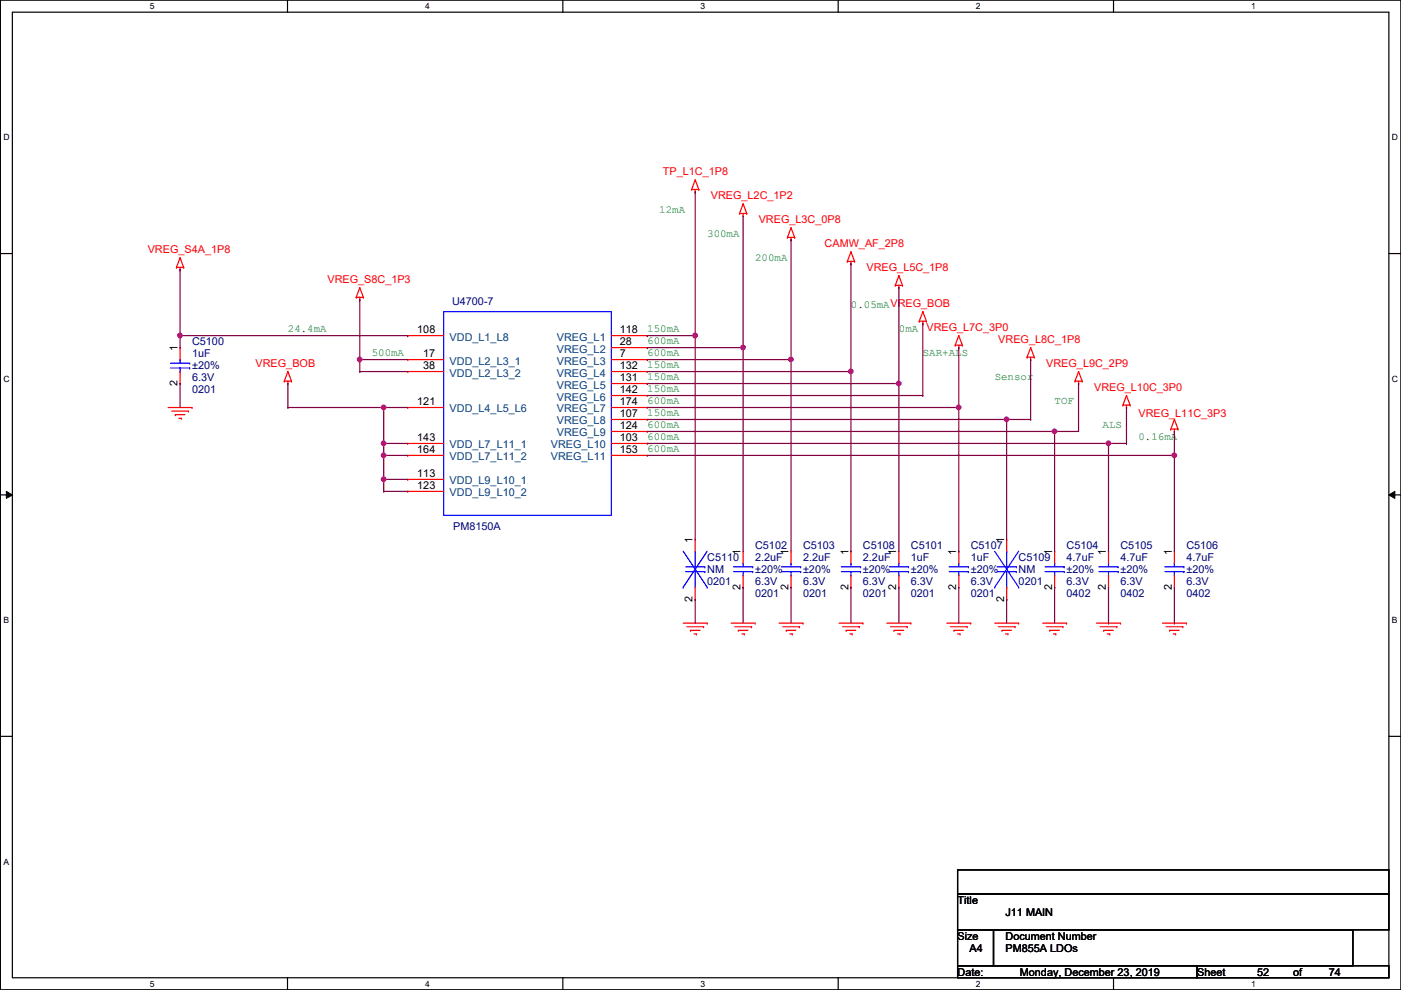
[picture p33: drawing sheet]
<svg xmlns="http://www.w3.org/2000/svg" width="297mm" height="210mm" viewBox="0 0 297 210" stroke-linecap="round" stroke-linejoin="round" font-family="sans-serif">
<defs><g id="words">
<g font-size="2.3" fill="#f00">
<text x="140.5" y="37.2">TP_L1C_1P8</text>
<text x="150.7" y="42.2">VREG_L2C_1P2</text>
<text x="160.9" y="47.3">VREG_L3C_0P8</text>
<text x="31.3" y="53.7">VREG_S4A_1P8</text>
<text x="174.8" y="52.4">CAMW_AF_2P8</text>
<text x="183.7" y="57.5">VREG_L5C_1P8</text>
<text x="69.4" y="60">VREG_S8C_1P3</text>
<text x="196.4" y="70.2">VREG_L7C_3P0</text>
<text x="54.2" y="77.8">VREG_BOB</text>
<text x="211.7" y="72.7">VREG_L8C_1P8</text>
<text x="221.8" y="77.8">VREG_L9C_2P9</text>
<text x="232" y="82.9">VREG_L10C_3P0</text>
<text x="241.4" y="88.5">VREG_L11C_3P3</text>
</g>
<g font-size="2.3" fill="#008000">
<text x="139.8" y="45.1">12mA</text>
<text x="149.9" y="50.2">300mA</text>
<text x="160.1" y="55.2">200mA</text>
<text x="180.4" y="65.4">0.05mAVREG_BOB</text>
<text x="61" y="70.5">24.4mA</text>
<text x="137.2" y="70.5">150mA</text>
<text x="190.6" y="70.5">0mA</text>
<text x="78.8" y="75.6">500mA</text>
<text x="137.2" y="73">600mA</text>
<text x="137.2" y="75.6">600mA</text>
<text x="195.7" y="75.6">SAR+ALS</text>
<text x="137.2" y="78.1">150mA</text>
<text x="137.2" y="80.6">150mA</text>
<text x="137.2" y="83.2">150mA</text>
<text x="210.9" y="80.6">Sensor</text>
<text x="137.2" y="85.7">600mA</text>
<text x="137.2" y="88.3">150mA</text>
<text x="223.6" y="85.7">TOF</text>
<text x="137.2" y="90.8">600mA</text>
<text x="137.2" y="93.3">600mA</text>
<text x="137.2" y="95.9">600mA</text>
<text x="233.8" y="90.8">ALS</text>
<text x="241.4" y="93.3">0.16mA</text>
</g>
<g font-size="2.3" fill="#000080">
<text x="95.8" y="64.6">U4700-7</text>
<text x="40.7" y="73.2">C5100</text>
<text x="40.7" y="75.8">1uF</text>
<text x="40.7" y="83.4">0201</text>
<text x="40.7" y="80.9">6.3V</text>
<text x="40.7" y="78.3">±20%</text>
<text x="96.1" y="112.4">PM8150A</text>
<text x="149.9" y="119">C5110</text>
<text x="160.1" y="116.4">C5102</text>
<text x="160.1" y="119">2.2uF</text>
<text x="170.3" y="116.4">C5103</text>
<text x="170.3" y="119">2.2uF</text>
<text x="183" y="116.4">C5108</text>
<text x="183" y="119">2.2uF</text>
<text x="193.1" y="116.4">C5101</text>
<text x="193.1" y="119">1uF</text>
<text x="205.8" y="116.4">C5107</text>
<text x="205.8" y="119">1uF</text>
<text x="216" y="119">C5109</text>
<text x="226.1" y="116.4">C5104</text>
<text x="226.1" y="119">4.7uF</text>
<text x="237.6" y="116.4">C5105</text>
<text x="237.6" y="119">4.7uF</text>
<text x="251.5" y="116.4">C5106</text>
<text x="251.5" y="119">4.7uF</text>
<text x="149.9" y="121.5">NM</text>
<text x="149.9" y="124">0201</text>
<text x="160.1" y="124">6.3V</text>
<text x="160.1" y="121.5">±20%</text>
<text x="170.3" y="124">6.3V</text>
<text x="170.3" y="121.5">±20%</text>
<text x="183" y="124">6.3V</text>
<text x="183" y="121.5">±20%</text>
<text x="193.1" y="124">6.3V</text>
<text x="193.1" y="121.5">±20%</text>
<text x="205.8" y="124">6.3V</text>
<text x="205.8" y="121.5">±20%</text>
<text x="216" y="121.5">NM</text>
<text x="216" y="124">0201</text>
<text x="226.1" y="124">6.3V</text>
<text x="226.1" y="121.5">±20%</text>
<text x="237.6" y="124">6.3V</text>
<text x="237.6" y="121.5">±20%</text>
<text x="251.5" y="124">6.3V</text>
<text x="251.5" y="121.5">±20%</text>
<text x="160.1" y="126.6">0201</text>
<text x="170.3" y="126.6">0201</text>
<text x="183" y="126.6">0201</text>
<text x="193.1" y="126.6">0201</text>
<text x="205.8" y="126.6">0201</text>
<text x="226.1" y="126.6">0402</text>
<text x="237.6" y="126.6">0402</text>
<text x="251.5" y="126.6">0402</text>
</g>
<g font-size="2.3">
<text x="88.5" y="70.6">108</text>
<text x="131.4" y="70.6">118</text>
<text x="37.6" y="74.5" transform="rotate(-90 37.6 74.5)">1</text>
<text x="89.7" y="75.7">17</text>
<text x="131.4" y="73.2">28</text>
<text x="131.4" y="75.7">7</text>
<text x="37.6" y="81.8" transform="rotate(-90 37.6 81.8)">2</text>
<text x="89.7" y="78.2">38</text>
<text x="131.4" y="78.2">132</text>
<text x="131.4" y="80.8">131</text>
<text x="131.4" y="83.3">142</text>
<text x="88.5" y="85.8">121</text>
<text x="131.4" y="85.9">174</text>
<text x="131.4" y="88.4">107</text>
<text x="88.5" y="93.5">143</text>
<text x="131.4" y="90.9">124</text>
<text x="131.4" y="93.5">103</text>
<text x="88.5" y="96">164</text>
<text x="88.5" y="101.1">113</text>
<text x="131.4" y="96">153</text>
<text x="88.5" y="103.6">123</text>
<text x="146.8" y="115.1" transform="rotate(-90 146.8 115.1)">1</text>
<text x="157" y="117.6" transform="rotate(-90 157 117.6)">1</text>
<text x="167.2" y="117.6" transform="rotate(-90 167.2 117.6)">1</text>
<text x="179.9" y="117.6" transform="rotate(-90 179.9 117.6)">1</text>
<text x="190" y="117.6" transform="rotate(-90 190 117.6)">1</text>
<text x="202.7" y="117.6" transform="rotate(-90 202.7 117.6)">1</text>
<text x="212.9" y="115.1" transform="rotate(-90 212.9 115.1)">1</text>
<text x="223" y="117.6" transform="rotate(-90 223 117.6)">1</text>
<text x="234.5" y="117.6" transform="rotate(-90 234.5 117.6)">1</text>
<text x="248.4" y="117.6" transform="rotate(-90 248.4 117.6)">1</text>
<text x="157" y="125" transform="rotate(-90 157 125)">2</text>
<text x="167.2" y="125" transform="rotate(-90 167.2 125)">2</text>
<text x="179.9" y="125" transform="rotate(-90 179.9 125)">2</text>
<text x="190" y="125" transform="rotate(-90 190 125)">2</text>
<text x="202.7" y="125" transform="rotate(-90 202.7 125)">2</text>
<text x="223" y="125" transform="rotate(-90 223 125)">2</text>
<text x="234.5" y="125" transform="rotate(-90 234.5 125)">2</text>
<text x="248.4" y="125" transform="rotate(-90 248.4 125)">2</text>
<text x="146.8" y="127.5" transform="rotate(-90 146.8 127.5)">2</text>
<text x="212.9" y="127.5" transform="rotate(-90 212.9 127.5)">2</text>
<text x="203" y="191.6">Title</text>
<text x="213.2" y="194.1">J11 MAIN</text>
<text x="203" y="199.2">Size</text>
<text x="205.6" y="201.8">A4</text>
<text x="213.2" y="199.2">Document Number</text>
<text x="213.2" y="201.8">PM855A LDOs</text>
<text x="203" y="206.8">Date:</text>
<text x="216.2" y="206.8">Monday, December 23, 2019</text>
<text x="253.8" y="206.8">Sheet</text>
<text x="266.5" y="206.8">52</text>
<text x="274.1" y="206.8">of</text>
<text x="281.8" y="206.8">74</text>
</g>
<g font-size="2.3" fill="#004080">
<text x="95.3" y="72.2">VDD_L1_L8</text>
<text x="95.3" y="77.3">VDD_L2_L3_1</text>
<text x="118.1" y="72.2">VREG_L1</text>
<text x="118.1" y="74.8">VREG_L2</text>
<text x="118.1" y="77.3">VREG_L3</text>
<text x="95.3" y="79.8">VDD_L2_L3_2</text>
<text x="118.1" y="79.8">VREG_L4</text>
<text x="118.1" y="82.4">VREG_L5</text>
<text x="95.3" y="87.5">VDD_L4_L5_L6</text>
<text x="118.1" y="84.9">VREG_L6</text>
<text x="118.1" y="87.5">VREG_L7</text>
<text x="118.1" y="90">VREG_L8</text>
<text x="95.3" y="95.1">VDD_L7_L11_1</text>
<text x="116.8" y="95.1">VREG_L10</text>
<text x="118.1" y="92.5">VREG_L9</text>
<text x="95.3" y="97.6">VDD_L7_L11_2</text>
<text x="116.8" y="97.6">VREG_L11</text>
<text x="95.3" y="102.7">VDD_L9_L10_1</text>
<text x="95.3" y="105.2">VDD_L9_L10_2</text>
</g>
<g font-size="1.8">
<text x="31.8" y="1.9">5</text>
<text x="90.1" y="1.9">4</text>
<text x="148.5" y="1.9">3</text>
<text x="206.9" y="1.9">2</text>
<text x="265.3" y="1.9">1</text>
<text x=".7" y="29.8">D</text>
<text x="295.1" y="29.8">D</text>
<text x=".7" y="80.9">C</text>
<text x="295.1" y="80.9">C</text>
<text x=".7" y="132.1">B</text>
<text x="295.1" y="132.1">B</text>
<text x=".7" y="183.3">A</text>
<text x="31.8" y="209.2">5</text>
<text x="90.1" y="209.2">4</text>
<text x="148.5" y="209.2">3</text>
<text x="206.9" y="209.2">2</text>
<text x="265.3" y="209.2">1</text>
</g>
</g></defs>
<path d="M.1 0h296.9v209.8h-296.9zM2.6 2.6h291.9v204.7h-291.9z" fill="none" stroke="#000" stroke-width=".25"/>
<g fill="#fff">
<path d="M31.8 .3h1v2h-1z"/>
<path d="M31.8 207.6h1v1.9h-1z"/>
</g>
<path d="M61 0v2.6M61 207.3v2.5" fill="none" stroke="#000" stroke-width=".25"/>
<g fill="#fff">
<path d="M90.1 .3h1v2h-1z"/>
<path d="M90.1 207.6h1v1.9h-1z"/>
</g>
<path d="M119.3 0v2.6M119.3 207.3v2.5" fill="none" stroke="#000" stroke-width=".25"/>
<g fill="#fff">
<path d="M148.5 .3h1v2h-1z"/>
<path d="M148.5 207.6h1v1.9h-1z"/>
</g>
<path d="M177.7 0v2.6M177.7 207.3v2.5" fill="none" stroke="#000" stroke-width=".25"/>
<g fill="#fff">
<path d="M206.9 .3h1v2h-1z"/>
<path d="M206.9 207.6h1v1.9h-1z"/>
</g>
<path d="M236.1 0v2.6M236.1 207.3v2.5" fill="none" stroke="#000" stroke-width=".25"/>
<g fill="#fff">
<path d="M265.3 .3h.9v2h-.9z"/>
<path d="M265.3 207.6h.9v1.9h-.9z"/>
<path d="M.7 28.2h1.3v1.9h-1.3z"/>
<path d="M295.1 28.2h1.3v1.9h-1.3z"/>
<path d="M.7 79.3h1.3v2h-1.3z"/>
<path d="M295.1 79.3h1.3v2h-1.3z"/>
</g>
<path d="M.1 53.8h2.5M294.5 53.8h2.5" fill="none" stroke="#000" stroke-width=".25"/>
<g fill="#fff">
<path d="M.7 130.5h1.2v2h-1.2z"/>
<path d="M295.1 130.5h1.2v2h-1.2z"/>
</g>
<path d="M.1 104.9h2.5M294.5 104.9h2.5" fill="none" stroke="#000" stroke-width=".25"/>
<path d="M1.4 104.2l1.2 .7-1.2 .8zM294.5 104.9l1.2-.7v1.5z" fill="#000"/>
<path d="M1.4 104.2l1.2 .7-1.2 .8zM294.5 104.9l1.2-.7v1.5z" fill="none" stroke="#000" stroke-width=".21"/>
<path d="M.7 181.7h1.2v2h-1.2z" fill="#fff"/>
<path d="M.1 156.1h2.5M294.5 156.1h2.5M203 184.4h91.5v5.1h-91.5zM203 189.5h91.5v7.6h-91.5zM203 197.1h7.6v7.7h-7.6zM210.6 197.1h76.2v7.7h-76.2zM203 204.8h50.8v2.5h-50.8zM253.8 204.8h40.7v2.5h-40.7z" fill="none" stroke="#000" stroke-width=".25"/>
<g fill="none" stroke="#f00" stroke-width=".25">
<path d="M147.4 38.1h.1M147.4 38.1l.8 2.1M147.4 38.1l-.8 2.1M37.4 56.7h.1M37.4 56.7h1.5M38.2 57.2h.1M38.2 54.7h.1M38.2 56.7v.5M38.2 54.7l.7 2M38.2 54.7l-.8 2M38.9 56.7h.1M146.6 40.2h.1"/>
<path d="M146.6 40.2h1.6M147.4 40.7h.1M147.4 40.2v.5M148.2 40.2h.1M156.8 45.3h.1M156.8 45.3h1.5M157.6 45.8h.1M157.6 43.2h.1M157.6 45.3v.5M157.6 43.2l.7 2.1M157.6 43.2l-.8 2.1M158.3 45.3h.1"/>
<path d="M167 50.3h.1M167 50.3h1.5M167.7 50.8h.1M167.7 48.3h.1M167.7 50.3v.5M167.7 48.3l.8 2M167.7 48.3l-.7 2M168.5 50.3h.1M179.7 55.4h.1M179.7 55.4h1.5M180.4 55.9h.1M180.4 53.4h.1"/>
<path d="M180.4 55.4v.5M180.4 53.4l.8 2M180.4 53.4l-.7 2M181.2 55.4h.1M190.6 58.5h.1M190.6 58.5l.7 2M190.6 58.5l-.8 2M38.2 73.7h.1M38.2 73.7v2.5M38.2 78.8v2.5M61 78.8h.1M61 78.8l.8 2"/>
<path d="M61 78.8l-.7 2M75.5 63h.1M75.5 63h1.5M76.3 63.5h.1M76.3 61h.1M76.3 63v.5M76.3 61l.7 2M76.3 61l-.8 2M77 63h.1M86.4 71.2h.1M86.4 76.2h.1M86.4 78.8h.1"/>
<path d="M86.4 71.2h7.7M86.4 76.2h7.7M86.4 78.8h7.7M129.6 71.2h7.6M129.6 73.7h7.6M129.6 76.2h7.6M129.6 78.8h7.6M137.2 71.2h.1M137.2 73.7h.1M137.2 76.2h.1M137.2 78.8h.1M189.8 60.5h.1"/>
<path d="M189.8 60.5h1.5M190.6 61h.1M190.6 60.5v.5M191.3 60.5h.1M194.9 68.1h.1M194.9 68.1h1.5M195.7 68.6h.1M195.7 66.1h.1M195.7 68.1v.5M195.7 66.1l.7 2M195.7 66.1l-.8 2M196.4 68.1h.1"/>
<path d="M202.5 73.2h.1M202.5 73.2h1.5M203.3 73.7h.1M203.3 71.2h.1M203.3 73.2v.5M203.3 71.2l.7 2M203.3 71.2l-.8 2M204 73.2h.1M217.8 75.7h.1M217.8 75.7h1.5M218.5 76.2h.1M218.5 73.7h.1"/>
<path d="M218.5 75.7v.5M218.5 73.7l.8 2M218.5 73.7l-.7 2M219.3 75.7h.1M228.7 78.8h.1M228.7 78.8l.7 2M228.7 78.8l-.8 2M35.6 86.4h5.1M36.4 87.2h3.6M37.2 87.9h.1M37.2 87.9h2M37.9 88.7h.5"/>
<path d="M38.2 81.3h.1M38.4 88.7h.1M40 87.2h.1M40.7 86.4h.1M60.3 80.8h.1M60.3 80.8h1.5M61 81.3h.1M61 80.8v.5M61.8 80.8h.1M86.4 86.4h.1M86.4 94h.1M86.4 96.6h.1"/>
<path d="M86.4 86.4h7.7M86.4 94h7.7M86.4 96.6h7.7M129.6 86.4h7.6M129.6 81.3h7.6M129.6 83.9h7.6M129.6 88.9h7.6M129.6 91.5h7.6M129.6 94h7.6M129.6 96.6h7.6M137.2 81.3h.1M137.2 83.9h.1"/>
<path d="M137.2 86.4h.1M137.2 88.9h.1M137.2 91.5h.1M137.2 94h.1M137.2 96.6h.1M227.9 80.8h.1M227.9 80.8h1.5M228.7 81.3h.1M228.7 80.8v.5M229.4 80.8h.1M238.1 85.9h.1M238.1 85.9h1.5"/>
<path d="M238.8 86.4h.1M238.8 83.9h.1M238.8 85.9v.5M238.8 83.9l.8 2M238.8 83.9l-.7 2M239.6 85.9h.1M248.2 91h.1M248.2 91h1.6M249 91.5h.1M249 88.9h.1M249 91v.5M249 88.9l-.8 2.1"/>
<path d="M249 88.9l.8 2.1M249.8 91h.1M86.4 101.6h.1M86.4 104.2h.1M86.4 101.6h7.7M86.4 104.2h7.7M147.4 114.3h.1M147.4 114.3v2.6M157.6 116.9h.1M157.6 116.9v2.5M167.7 116.9h.1M167.7 116.9v2.5"/>
<path d="M180.4 116.9h.1M180.4 116.9v2.5M190.6 116.9h.1M190.6 116.9v2.5M203.3 116.9h.1M203.3 116.9v2.5M213.4 114.3h.1M213.4 114.3v2.6M223.6 116.9h.1M223.6 116.9v2.5M235 116.9h.1M235 116.9v2.5"/>
<path d="M249 116.9h.1M249 116.9v2.5M144.9 132.1h5M145.6 132.9h3.6M146.4 133.6h.1M146.4 133.6h2M147.1 134.4h.6M147.4 127h.1M147.4 124.5v2.5M147.7 134.4h.1M149.2 132.9h.1M149.9 132.1h.1"/>
<path d="M155 132.1h5.1M155.8 132.9h3.5M156.5 133.6h.1M156.5 133.6h2.1M157.3 134.4h.5M157.6 124.5h.1M157.6 122v2.5M157.8 134.4h.1M159.3 132.9h.1M160.1 132.1h.1M165.2 132.1h5.1M165.9 132.9h3.6"/>
<path d="M166.7 133.6h.1M166.7 133.6h2M167.5 134.4h.5M167.7 124.5h.1M167.7 122v2.5M168 134.4h.1M169.5 132.9h.1M170.3 132.1h.1M177.9 132.1h5.1M178.6 132.9h3.6M179.4 133.6h.1M179.4 133.6h2"/>
<path d="M180.2 134.4h.5M180.4 124.5h.1M180.4 122v2.5M180.7 134.4h.1M182.2 132.9h.1M183 132.1h.1M188 132.1h5.1M188.8 132.9h3.6M189.6 133.6h.1M189.6 133.6h2M190.3 134.4h.5M190.6 124.5h.1"/>
<path d="M190.6 122v2.5M190.8 134.4h.1M192.4 132.9h.1M193.1 132.1h.1M200.7 132.1h5.1M201.5 132.9h3.6M202.3 133.6h.1M202.3 133.6h2M203 134.4h.5M203.3 124.5h.1M203.3 122v2.5M203.5 134.4h.1"/>
<path d="M205.1 132.9h.1M205.8 132.1h.1M210.9 132.1h5.1M211.7 132.9h3.5M212.4 133.6h.1M212.4 133.6h2.1M213.2 134.4h.5M213.4 127h.1M213.4 124.5v2.5M213.7 134.4h.1M215.2 132.9h.1M216 132.1h.1"/>
<path d="M221.1 132.1h5M221.8 132.9h3.6M222.6 133.6h.1M222.6 133.6h2M223.3 134.4h.6M223.6 124.5h.1M223.6 122v2.5M223.9 134.4h.1M225.4 132.9h.1M226.1 132.1h.1M232.5 132.1h5.1M233.3 132.9h3.5"/>
<path d="M234 133.6h.1M234 133.6h2M234.8 134.4h.5M235 124.5h.1M235 122v2.5M235.3 134.4h.1M236.8 132.9h.1M237.6 132.1h.1M246.5 132.1h5M247.2 132.9h3.6M248 133.6h.1M248 133.6h2"/>
<path d="M248.7 134.4h.6M249 124.5h.1M249 122v2.5M249.3 134.4h.1M250.8 132.9h.1M251.5 132.1h.1"/>
</g>
<g fill="none" stroke="#00f" stroke-width=".25">
<path d="M36.1 77h4.1M36.1 78h4.1M38.2 76.2h.1M38.2 78.8h.1M38.2 76.2v.8M38.2 78v.8M40.2 77h.1M40.2 78h.1M94.1 66.1h35.5v43.2h-35.5zM144.9 116.9l5 7.6M147.4 116.9h.1M147.4 116.9v3.3"/>
<path d="M149.9 116.9l-5 7.6M157.6 119.4h.1M157.6 119.4v.8M167.7 119.4h.1M167.7 119.4v.8M180.4 119.4h.1M180.4 119.4v.8M190.6 119.4h.1M190.6 119.4v.8M203.3 119.4h.1M203.3 119.4v.8M210.9 116.9l5.1 7.6"/>
<path d="M213.4 116.9h.1M213.4 116.9v3.3M216 116.9l-5.1 7.6M223.6 119.4h.1M223.6 119.4v.8M235 119.4h.1M235 119.4v.8M249 119.4h.1M249 119.4v.8M144.9 124.5h.1M145.4 120.2h4M145.4 121.2h4"/>
<path d="M147.4 124.5h.1M147.4 121.2v3.3M149.4 120.2h.1M149.4 121.2h.1M149.9 124.5h.1M155.5 120.2h4.1M155.5 121.2h4.1M157.6 122h.1M157.6 121.2v.8M159.6 120.2h.1M159.6 121.2h.1M165.7 120.2h4.1"/>
<path d="M165.7 121.2h4.1M167.7 122h.1M167.7 121.2v.8M169.8 120.2h.1M169.8 121.2h.1M178.4 120.2h4.1M178.4 121.2h4.1M180.4 122h.1M180.4 121.2v.8M182.5 120.2h.1M182.5 121.2h.1M188.5 120.2h4.1"/>
<path d="M188.5 121.2h4.1M190.6 122h.1M190.6 121.2v.8M192.6 120.2h.1M192.6 121.2h.1M201.2 120.2h4.1M201.2 121.2h4.1M203.3 122h.1M203.3 121.2v.8M205.3 120.2h.1M205.3 121.2h.1M210.9 124.5h.1"/>
<path d="M211.4 120.2h4.1M211.4 121.2h4.1M213.4 124.5h.1M213.4 121.2v3.3M215.5 120.2h.1M215.5 121.2h.1M216 124.5h.1M221.6 120.2h4M221.6 121.2h4M223.6 122h.1M223.6 121.2v.8M225.6 120.2h.1"/>
<path d="M225.6 121.2h.1M233 120.2h4.1M233 121.2h4.1M235 122h.1M235 121.2v.8M237.1 120.2h.1M237.1 121.2h.1M247 120.2h4M247 121.2h4M249 122h.1M249 121.2v.8M251 120.2h.1"/>
<path d="M251 121.2h.1"/>
</g>
<path d="M137.2 96.6h111.8M249 96.6h.1" fill="none" stroke="#800040" stroke-width=".25"/>
<circle cx="249" cy="96.5" r=".49" fill="#f0f"/>
<circle cx="249" cy="96.5" r=".49" fill="none" stroke="#f0f" stroke-width=".25"/>
<g fill="none" stroke="#800040" stroke-width=".25">
<path d="M147.4 40.7h.1M147.4 40.7v30.5h-10.2M157.6 45.8v27.9M167.7 50.8h.1M167.7 50.8v25.4h-30.5M137.2 76.2h.1M137.2 71.2h.1M137.2 73.7h.1M137.2 73.7h20.4M157.6 73.7h.1M190.6 61h.1M190.6 61v20.3h-53.4"/>
<path d="M218.5 76.2h.1M218.5 76.2v12.7M137.2 81.3h.1M137.2 88.9h76.2M213.4 88.9h.1M228.7 81.3h.1M228.7 81.3v10.2M238.8 86.4h.1M238.8 86.4v7.6M249 91.5h.1M249 91.5v5.1"/>
</g>
<circle cx="190.6" cy="81.3" r=".49" fill="#f0f"/>
<circle cx="190.6" cy="81.3" r=".49" fill="none" stroke="#f0f" stroke-width=".25"/>
<path d="M137.2 94h97.8M235 94h.1" fill="none" stroke="#800040" stroke-width=".25"/>
<circle cx="235" cy="94" r=".49" fill="#f0f"/>
<circle cx="235" cy="94" r=".49" fill="none" stroke="#f0f" stroke-width=".25"/>
<path d="M38.2 71.2h.1M38.2 71.2v2.5M76.3 78.8h.1M76.3 63.5h.1M76.3 76.2h.1M76.3 78.8h10.1M76.3 63.5v12.7M76.3 76.2h10.1M38.2 81.3h.1M38.2 81.3v5.1M137.2 91.5h86.4M223.6 91.5h.1" fill="none" stroke="#800040" stroke-width=".25"/>
<circle cx="76.3" cy="76.2" r=".49" fill="#f0f"/>
<circle cx="76.3" cy="76.2" r=".49" fill="none" stroke="#f0f" stroke-width=".25"/>
<path d="M76.3 76.2h.1M76.3 76.2v2.6M61 86.4h.1M61 86.4h20.4" fill="none" stroke="#800040" stroke-width=".25"/>
<circle cx="81.3" cy="86.4" r=".49" fill="#f0f"/>
<circle cx="81.3" cy="86.4" r=".49" fill="none" stroke="#f0f" stroke-width=".25"/>
<path d="M81.4 86.4h.1M81.4 86.4v7.6M81.4 86.4h5M81.4 104.2h.1M81.4 101.6h.1M81.4 101.6v2.6M81.4 104.2h5M81.4 101.6h5" fill="none" stroke="#800040" stroke-width=".25"/>
<circle cx="81.3" cy="101.6" r=".49" fill="#f0f"/>
<circle cx="81.3" cy="101.6" r=".49" fill="none" stroke="#f0f" stroke-width=".25"/>
<path d="M81.4 96.6h.1M81.4 96.6h5M81.4 96.6v5" fill="none" stroke="#800040" stroke-width=".25"/>
<circle cx="81.3" cy="96.5" r=".49" fill="#f0f"/>
<circle cx="81.3" cy="96.5" r=".49" fill="none" stroke="#f0f" stroke-width=".25"/>
<path d="M81.4 94h.1M81.4 94h5M81.4 94v2.6" fill="none" stroke="#800040" stroke-width=".25"/>
<circle cx="81.3" cy="94" r=".49" fill="#f0f"/>
<circle cx="81.3" cy="94" r=".49" fill="none" stroke="#f0f" stroke-width=".25"/>
<path d="M167.7 76.2h.1M167.7 76.2v40.7M61 81.3h.1M61 81.3v5.1M167.7 124.5h.1M167.7 124.5v7.6" fill="none" stroke="#800040" stroke-width=".25"/>
<circle cx="167.7" cy="76.2" r=".49" fill="#f0f"/>
<circle cx="167.7" cy="76.2" r=".49" fill="none" stroke="#f0f" stroke-width=".25"/>
<path d="M157.6 73.7h.1M157.6 73.7v43.2M157.6 124.5h.1M157.6 124.5v7.6" fill="none" stroke="#800040" stroke-width=".25"/>
<circle cx="157.5" cy="73.7" r=".49" fill="#f0f"/>
<circle cx="157.5" cy="73.7" r=".49" fill="none" stroke="#f0f" stroke-width=".25"/>
<path d="M38.2 57.2h.1M38.2 57.2v14h48.2M86.4 71.2h.1" fill="none" stroke="#800040" stroke-width=".25"/>
<circle cx="38.2" cy="71.1" r=".49" fill="#f0f"/>
<circle cx="38.2" cy="71.1" r=".49" fill="none" stroke="#f0f" stroke-width=".25"/>
<path d="M190.6 81.3h.1M190.6 81.3v35.6M223.6 91.5h.1M223.6 91.5v25.4M190.6 124.5h.1M190.6 124.5v7.6" fill="none" stroke="#800040" stroke-width=".25"/>
<circle cx="223.6" cy="91.5" r=".49" fill="#f0f"/>
<circle cx="223.6" cy="91.5" r=".49" fill="none" stroke="#f0f" stroke-width=".25"/>
<g fill="none" stroke="#800040" stroke-width=".25">
<path d="M137.2 86.4h66.1M203.3 86.4h.1M223.6 91.5h.1M223.6 91.5h5.1M235 94h.1M235 94v22.9M235 94h3.8M238.8 94h.1M249 96.6h.1M249 96.6v20.3M223.6 124.5h.1M223.6 124.5v7.6"/>
<path d="M235 132.1h.1M235 124.5v7.6M249 132.1h.1M249 124.5v7.6"/>
</g>
<circle cx="203.3" cy="86.4" r=".49" fill="#f0f"/>
<circle cx="203.3" cy="86.4" r=".49" fill="none" stroke="#f0f" stroke-width=".25"/>
<g fill="none" stroke="#800040" stroke-width=".25">
<path d="M180.4 55.9h.1M180.4 55.9v61M137.2 78.8h43.2M180.4 78.8h.1M195.7 68.6h.1M195.7 68.6v15.3M203.3 73.7h.1M203.3 73.7v43.2M137.2 83.9h58.5M195.7 83.9h.1M180.4 116.9h.1M203.3 116.9h.1"/>
<path d="M203.3 124.5h.1M203.3 124.5v7.6"/>
</g>
<circle cx="180.4" cy="78.8" r=".49" fill="#f0f"/>
<circle cx="180.4" cy="78.8" r=".49" fill="none" stroke="#f0f" stroke-width=".25"/>
<path d="M213.4 88.9h.1M213.4 88.9v25.4M180.4 124.5h.1M180.4 124.5v7.6" fill="none" stroke="#800040" stroke-width=".25"/>
<circle cx="213.4" cy="88.9" r=".49" fill="#f0f"/>
<circle cx="213.4" cy="88.9" r=".49" fill="none" stroke="#f0f" stroke-width=".25"/>
<path d="M147.4 71.2h.1M147.4 71.2v43.1M213.4 88.9h5.1M218.5 88.9h.1M213.4 127h.1M213.4 127v5.1" fill="none" stroke="#800040" stroke-width=".25"/>
<circle cx="147.4" cy="71.1" r=".49" fill="#f0f"/>
<circle cx="147.4" cy="71.1" r=".49" fill="none" stroke="#f0f" stroke-width=".25"/>
<path d="M147.4 127h.1M147.4 127v5.1" fill="none" stroke="#800040" stroke-width=".25"/>
<circle cx="249" cy="96.5" r=".49" fill="#f0f"/>
<circle cx="249" cy="96.5" r=".49" fill="none" stroke="#f0f" stroke-width=".25"/>
<circle cx="190.6" cy="81.3" r=".49" fill="#f0f"/>
<circle cx="190.6" cy="81.3" r=".49" fill="none" stroke="#f0f" stroke-width=".25"/>
<circle cx="235" cy="94" r=".49" fill="#f0f"/>
<circle cx="235" cy="94" r=".49" fill="none" stroke="#f0f" stroke-width=".25"/>
<circle cx="76.3" cy="76.2" r=".49" fill="#f0f"/>
<circle cx="76.3" cy="76.2" r=".49" fill="none" stroke="#f0f" stroke-width=".25"/>
<circle cx="81.3" cy="86.4" r=".49" fill="#f0f"/>
<circle cx="81.3" cy="86.4" r=".49" fill="none" stroke="#f0f" stroke-width=".25"/>
<circle cx="81.3" cy="101.6" r=".49" fill="#f0f"/>
<circle cx="81.3" cy="101.6" r=".49" fill="none" stroke="#f0f" stroke-width=".25"/>
<circle cx="81.3" cy="96.5" r=".49" fill="#f0f"/>
<circle cx="81.3" cy="96.5" r=".49" fill="none" stroke="#f0f" stroke-width=".25"/>
<circle cx="81.3" cy="94" r=".49" fill="#f0f"/>
<circle cx="81.3" cy="94" r=".49" fill="none" stroke="#f0f" stroke-width=".25"/>
<circle cx="167.7" cy="76.2" r=".49" fill="#f0f"/>
<circle cx="167.7" cy="76.2" r=".49" fill="none" stroke="#f0f" stroke-width=".25"/>
<circle cx="157.5" cy="73.7" r=".49" fill="#f0f"/>
<circle cx="157.5" cy="73.7" r=".49" fill="none" stroke="#f0f" stroke-width=".25"/>
<circle cx="38.2" cy="71.1" r=".49" fill="#f0f"/>
<circle cx="38.2" cy="71.1" r=".49" fill="none" stroke="#f0f" stroke-width=".25"/>
<circle cx="223.6" cy="91.5" r=".49" fill="#f0f"/>
<circle cx="223.6" cy="91.5" r=".49" fill="none" stroke="#f0f" stroke-width=".25"/>
<circle cx="203.3" cy="86.4" r=".49" fill="#f0f"/>
<circle cx="203.3" cy="86.4" r=".49" fill="none" stroke="#f0f" stroke-width=".25"/>
<circle cx="180.4" cy="78.8" r=".49" fill="#f0f"/>
<circle cx="180.4" cy="78.8" r=".49" fill="none" stroke="#f0f" stroke-width=".25"/>
<circle cx="213.4" cy="88.9" r=".49" fill="#f0f"/>
<circle cx="213.4" cy="88.9" r=".49" fill="none" stroke="#f0f" stroke-width=".25"/>
<circle cx="147.4" cy="71.1" r=".49" fill="#f0f"/>
<circle cx="147.4" cy="71.1" r=".49" fill="none" stroke="#f0f" stroke-width=".25"/>
<use href="#words"/>
</svg>
